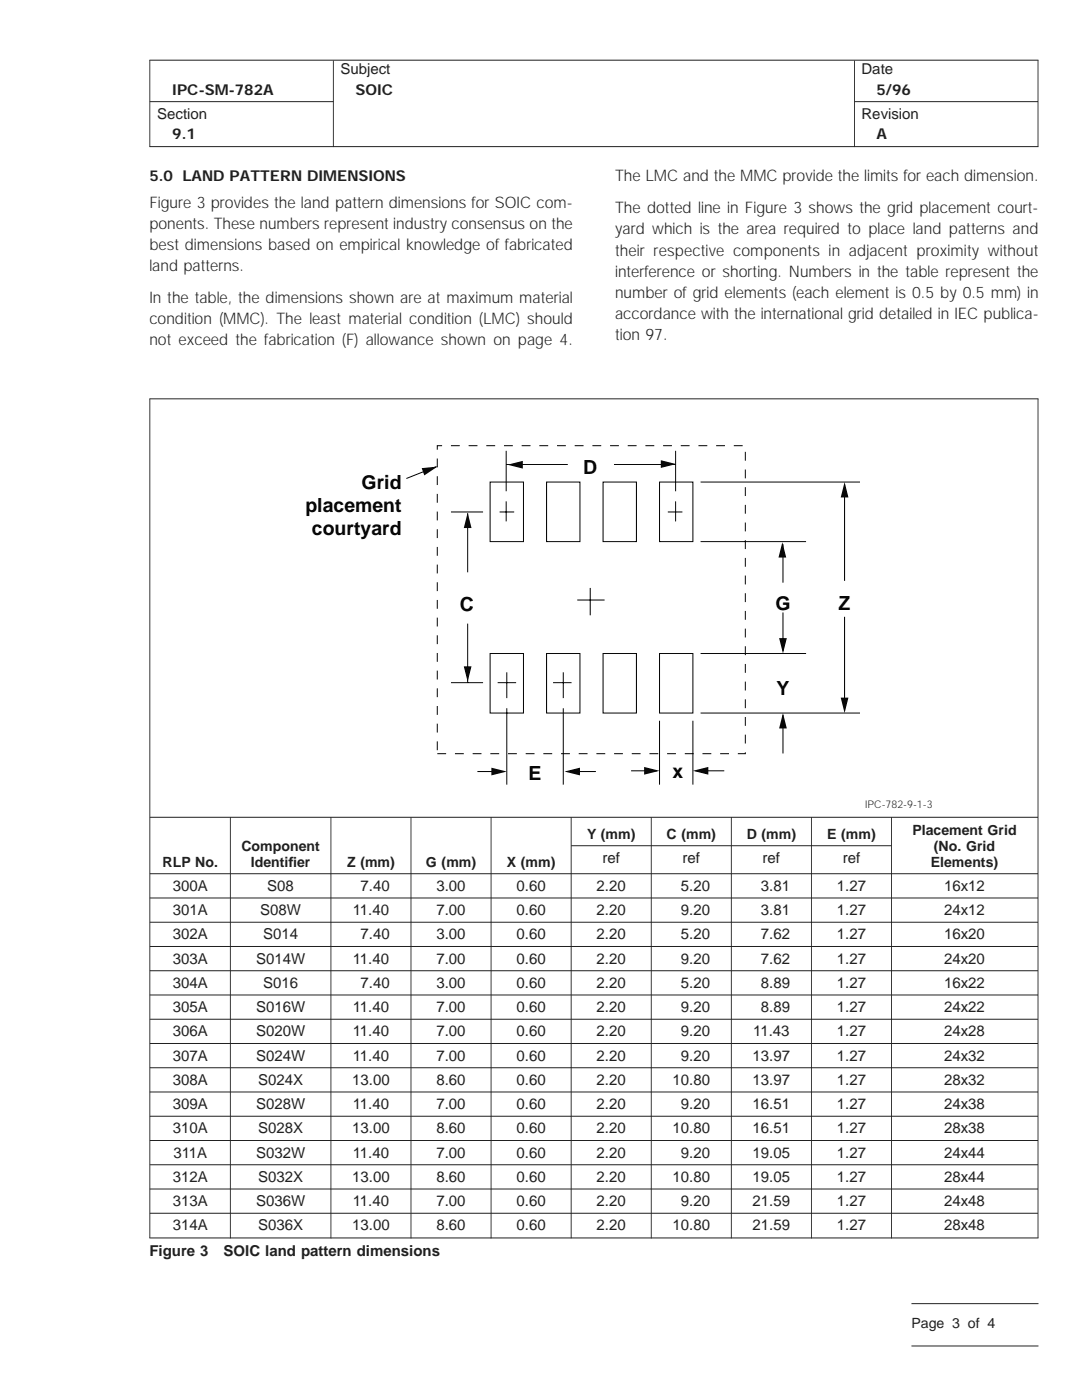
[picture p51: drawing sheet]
<svg xmlns="http://www.w3.org/2000/svg" width="216mm" height="279mm" viewBox="0 0 216 279" stroke-linecap="round" stroke-linejoin="round" font-family="sans-serif">
<defs><g id="words">
<g font-size="3.9">
<text x="116.4" y="94.6">D</text>
<text x="72.2" y="97.5">Grid</text>
<text x="60.9" y="102.2">placement</text>
<text x="62.2" y="106.8">courtyard</text>
<text x="91.8" y="122">C</text>
<text x="154.7" y="121.7">G</text>
<text x="167.3" y="121.7">Z</text>
<text x="154.9" y="138.6">Y</text>
<text x="105.5" y="155.7">E</text>
<text x="134.2" y="155.2">x</text>
</g>
<g font-size="3.2" fill="#231f20">
<text x="29.8" y="41.5">Figure 3 provides the land pattern dimensions for SOIC com-</text>
<text x="122.7" y="36.2">The LMC and the MMC provide the limits for each dimension.</text>
<text x="29.8" y="45.7">ponents. These numbers represent industry consensus on the</text>
<text x="122.7" y="42.5">The dotted line in Figure 3 shows the grid placement court-</text>
<text x="122.7" y="46.8">yard which is the area required to place land patterns and</text>
<text x="29.8" y="49.9">best dimensions based on empirical knowledge of fabricated</text>
<text x="122.7" y="51">their respective components in adjacent proximity without</text>
<text x="29.8" y="54.2">land patterns.</text>
<text x="122.7" y="55.2">interference or shorting. Numbers in the table represent the</text>
<text x="122.7" y="59.4">number of grid elements (each element is 0.5 by 0.5 mm) in</text>
<text x="29.8" y="60.5">In the table, the dimensions shown are at maximum material</text>
<text x="29.8" y="64.7">condition (MMC). The least material condition (LMC) should</text>
<text x="122.7" y="63.7">accordance with the international grid detailed in IEC publica-</text>
<text x="29.8" y="68.9">not exceed the fabrication (F) allowance shown on page 4.</text>
<text x="122.7" y="67.9">tion 97.</text>
</g>
<g font-size="3" fill="#231f20">
<text x="67.9" y="14.8">Subject</text>
<text x="171.9" y="14.8">Date</text>
<text x="31.4" y="23.7">Section</text>
<text x="34.4" y="18.9">IPC-SM-782A</text>
<text x="70.9" y="18.9">SOIC</text>
<text x="171.9" y="23.7">Revision</text>
<text x="174.9" y="18.9">5/96</text>
<text x="34.4" y="27.8">9.1</text>
<text x="174.9" y="27.8">A</text>
<text x="29.8" y="36.1">5.0 LAND PATTERN DIMENSIONS</text>
<text x="120.2" y="172.2">ref</text>
<text x="136.2" y="172.2">ref</text>
<text x="152.2" y="172.2">ref</text>
<text x="168.2" y="172.2">ref</text>
<text x="34.5" y="177.8">300A</text>
<text x="53.3" y="177.8">S08</text>
<text x="71.9" y="177.8">7.40</text>
<text x="87.1" y="177.8">3.00</text>
<text x="103.1" y="177.8">0.60</text>
<text x="119" y="177.8">2.20</text>
<text x="135.9" y="177.8">5.20</text>
<text x="151.8" y="177.8">3.81</text>
<text x="167" y="177.8">1.27</text>
<text x="188.4" y="177.8">16x12</text>
<text x="34.5" y="182.6">301A</text>
<text x="51.9" y="182.6">S08W</text>
<text x="70.4" y="182.6">11.40</text>
<text x="87.1" y="182.6">7.00</text>
<text x="103.1" y="182.6">0.60</text>
<text x="119" y="182.6">2.20</text>
<text x="135.9" y="182.6">9.20</text>
<text x="151.8" y="182.6">3.81</text>
<text x="167" y="182.6">1.27</text>
<text x="188.4" y="182.6">24x12</text>
<text x="34.5" y="187.5">302A</text>
<text x="52.5" y="187.5">S014</text>
<text x="71.9" y="187.5">7.40</text>
<text x="87.1" y="187.5">3.00</text>
<text x="103.1" y="187.5">0.60</text>
<text x="119" y="187.5">2.20</text>
<text x="135.9" y="187.5">5.20</text>
<text x="151.8" y="187.5">7.62</text>
<text x="167" y="187.5">1.27</text>
<text x="188.4" y="187.5">16x20</text>
<text x="34.5" y="192.3">303A</text>
<text x="34.5" y="197.2">304A</text>
<text x="51.1" y="192.3">S014W</text>
<text x="52.5" y="197.2">S016</text>
<text x="70.4" y="192.3">11.40</text>
<text x="71.9" y="197.2">7.40</text>
<text x="87.1" y="192.3">7.00</text>
<text x="87.1" y="197.2">3.00</text>
<text x="103.1" y="192.3">0.60</text>
<text x="103.1" y="197.2">0.60</text>
<text x="119" y="192.3">2.20</text>
<text x="119" y="197.2">2.20</text>
<text x="135.9" y="192.3">9.20</text>
<text x="135.9" y="197.2">5.20</text>
<text x="151.8" y="192.3">7.62</text>
<text x="151.8" y="197.2">8.89</text>
<text x="167" y="192.3">1.27</text>
<text x="167" y="197.2">1.27</text>
<text x="188.4" y="192.3">24x20</text>
<text x="188.4" y="197.2">16x22</text>
<text x="34.5" y="202">305A</text>
<text x="51.1" y="202">S016W</text>
<text x="70.4" y="202">11.40</text>
<text x="87.1" y="202">7.00</text>
<text x="103.1" y="202">0.60</text>
<text x="119" y="202">2.20</text>
<text x="135.9" y="202">9.20</text>
<text x="151.8" y="202">8.89</text>
<text x="167" y="202">1.27</text>
<text x="188.4" y="202">24x22</text>
<text x="34.5" y="206.8">306A</text>
<text x="51.1" y="206.8">S020W</text>
<text x="70.4" y="206.8">11.40</text>
<text x="87.1" y="206.8">7.00</text>
<text x="103.1" y="206.8">0.60</text>
<text x="119" y="206.8">2.20</text>
<text x="135.9" y="206.8">9.20</text>
<text x="150.3" y="206.8">11.43</text>
<text x="167" y="206.8">1.27</text>
<text x="188.4" y="206.8">24x28</text>
<text x="34.5" y="211.7">307A</text>
<text x="51.1" y="211.7">S024W</text>
<text x="70.4" y="211.7">11.40</text>
<text x="87.1" y="211.7">7.00</text>
<text x="103.1" y="211.7">0.60</text>
<text x="119" y="211.7">2.20</text>
<text x="135.9" y="211.7">9.20</text>
<text x="150.2" y="211.7">13.97</text>
<text x="167" y="211.7">1.27</text>
<text x="188.4" y="211.7">24x32</text>
<text x="34.5" y="216.5">308A</text>
<text x="34.5" y="221.4">309A</text>
<text x="51.1" y="221.4">S028W</text>
<text x="51.5" y="216.5">S024X</text>
<text x="70.3" y="216.5">13.00</text>
<text x="70.4" y="221.4">11.40</text>
<text x="87.1" y="221.4">7.00</text>
<text x="87.1" y="216.5">8.60</text>
<text x="103.1" y="221.4">0.60</text>
<text x="103.1" y="216.5">0.60</text>
<text x="119" y="221.4">2.20</text>
<text x="119" y="216.5">2.20</text>
<text x="134.2" y="216.5">10.80</text>
<text x="135.9" y="221.4">9.20</text>
<text x="150.2" y="221.4">16.51</text>
<text x="150.2" y="216.5">13.97</text>
<text x="167" y="221.4">1.27</text>
<text x="167" y="216.5">1.27</text>
<text x="188.4" y="221.4">24x38</text>
<text x="188.4" y="216.5">28x32</text>
<text x="34.5" y="226.2">310A</text>
<text x="51.5" y="226.2">S028X</text>
<text x="70.3" y="226.2">13.00</text>
<text x="87.1" y="226.2">8.60</text>
<text x="103.1" y="226.2">0.60</text>
<text x="119" y="226.2">2.20</text>
<text x="134.2" y="226.2">10.80</text>
<text x="150.2" y="226.2">16.51</text>
<text x="167" y="226.2">1.27</text>
<text x="188.4" y="226.2">28x38</text>
<text x="34.6" y="231">311A</text>
<text x="51.1" y="231">S032W</text>
<text x="70.4" y="231">11.40</text>
<text x="87.1" y="231">7.00</text>
<text x="103.1" y="231">0.60</text>
<text x="119" y="231">2.20</text>
<text x="135.9" y="231">9.20</text>
<text x="150.2" y="231">19.05</text>
<text x="167" y="231">1.27</text>
<text x="188.4" y="231">24x44</text>
<text x="34.5" y="235.9">312A</text>
<text x="51.5" y="235.9">S032X</text>
<text x="70.3" y="235.9">13.00</text>
<text x="87.1" y="235.9">8.60</text>
<text x="103.1" y="235.9">0.60</text>
<text x="119" y="235.9">2.20</text>
<text x="134.2" y="235.9">10.80</text>
<text x="150.2" y="235.9">19.05</text>
<text x="167" y="235.9">1.27</text>
<text x="188.4" y="235.9">28x44</text>
<text x="34.5" y="240.7">313A</text>
<text x="34.5" y="245.6">314A</text>
<text x="51.1" y="240.7">S036W</text>
<text x="51.5" y="245.6">S036X</text>
<text x="70.3" y="245.6">13.00</text>
<text x="70.4" y="240.7">11.40</text>
<text x="87.1" y="240.7">7.00</text>
<text x="87.1" y="245.6">8.60</text>
<text x="103.1" y="240.7">0.60</text>
<text x="103.1" y="245.6">0.60</text>
<text x="119" y="240.7">2.20</text>
<text x="119" y="245.6">2.20</text>
<text x="134.2" y="245.6">10.80</text>
<text x="135.9" y="240.7">9.20</text>
<text x="150.2" y="240.7">21.59</text>
<text x="150.2" y="245.6">21.59</text>
<text x="167" y="240.7">1.27</text>
<text x="167" y="245.6">1.27</text>
<text x="188.4" y="240.7">24x48</text>
<text x="188.4" y="245.6">28x48</text>
<text x="29.8" y="250.6">Figure 3</text>
<text x="44.6" y="250.6">SOIC land pattern dimensions</text>
</g>
<g font-size="2.8" fill="#231f20">
<text x="117.1" y="167.4">Y (mm)</text>
<text x="133" y="167.4">C (mm)</text>
<text x="149" y="167.4">D (mm)</text>
<text x="165.1" y="167.4">E (mm)</text>
<text x="182.1" y="166.6">Placement Grid</text>
<text x="32.4" y="173">RLP No.</text>
<text x="48.2" y="169.8">Component</text>
<text x="50.1" y="173">Identif</text>
<text x="57.6" y="173">ier</text>
<text x="69.2" y="173">Z (mm)</text>
<text x="85" y="173">G (mm)</text>
<text x="101.1" y="173">X (mm)</text>
<text x="185.7" y="173">Elements)</text>
<text x="186.4" y="169.8">(No. Grid</text>
<text x="181.9" y="265">Page 3 of 4</text>
</g>
<text font-size="2.1" fill="#231f20" x="172.6" y="161.2">IPC-782-9-1-3</text>
</g></defs>
<g fill="none" stroke="#231f20" stroke-width=".2">
<path d="M29.8 12h177.4M29.8 29.3h177.4M29.9 20.3h36.6M170.5 20.3h36.6M29.8 79.6h177.4M29.9 163.1h177.2M29.9 174.4h177.2M29.9 179.2h177.2M114 168.8h63.9M29.9 184.1h177.2M29.9 188.9h177.2M29.9 193.7h177.2"/>
<path d="M29.9 198.6h177.2M29.9 203.4h177.2M29.9 208.3h177.2M29.9 213.1h177.2M29.9 217.9h177.2M29.9 222.8h177.2M29.9 227.6h177.2M29.9 232.5h177.2M29.9 237.3h177.2M29.8 247.1h177.4M29.9 242.1h177.2M181.9 260.2h25.3"/>
<path d="M181.9 268.6h25.3"/>
</g>
<path d="M29.8 163.3h.2M207 163.3h.2" fill="none" stroke="#231f20" stroke-width="167.5" stroke-linecap="butt"/>
<path d="M45.9 205.1h.2M65.9 205.1h.2M81.9 205.1h.2M97.9 205.1h.2M113.9 205.1h.2M129.9 205.1h.1M145.8 205.1h.2M161.8 205.1h.2M177.8 205.1h.2" fill="none" stroke="#231f20" stroke-width="84" stroke-linecap="butt"/>
<g fill="none" stroke="#000" stroke-width=".2">
<path d="M87.1 93.1l-6 2.4M97.8 96.2h6.7v11.9h-6.7zM101 90v8M101 92.7h12.3M109.1 96.2h6.6v11.9h-6.6zM120.3 96.2h6.7v11.9h-6.7zM122.5 92.7h12.3M131.6 96.2h6.7v11.9h-6.7zM134.8 90v8M139.8 96.2h31.8M168.5 96.7v19.2M90 102.2h6.4"/>
<path d="M93.3 102.4v11.8M99.7 102.2h2.9M101 100.1v4M115.2 119.7h5.4M117.8 117.3v5.5M133.3 102.2h2.9M134.8 100.1v4M139.8 108.1h21M156.2 108.6v7.7M90 136.2h6.4M93.3 124.5v11.7M97.8 130.4h6.7v11.9h-6.7z"/>
<path d="M99.3 136.2h3.7M101.1 134.2v5.1M109.1 130.4h6.6v11.9h-6.6zM110.4 136.2h3.6M112.4 134.2v5.1M120.3 130.4h6.7v11.9h-6.7zM131.6 130.4h6.7v11.9h-6.7zM139.8 130.4h21M156.2 122.2v7.7M168.5 123.1v18.7M95.3 154h5.3M101.1 141.3v15.3"/>
<path d="M112.4 141.3v15.3M113.2 154h5.7M125.9 153.8h5.2M131.6 143.8v12.8M138.3 143.8v12.8M138.8 153.8h5.7M139.8 142.3h31.8M156.2 142.7v7.7"/>
</g>
<path d="M87.3 88.9h61.4v61.5h-61.4z" fill="none" stroke="#000" stroke-width=".2" stroke-dasharray="1.8 1.8" stroke-linecap="butt"/>
<g fill="#000">
<path d="M84.1 93.4l3.2-.3-2.6 1.8zM101.3 92.7l3-.7v1.5zM131.9 91.8l3 .8-3 .8zM168.5 96.2l.8 3.1h-1.5zM93.3 102.3l.8 3.1h-1.6zM156.1 108.2l.8 3.1h-1.6zM92.5 133h1.6l-.8 3.1zM155.5 127.3h1.5l-.8 3.1zM167.8 139.2h1.5l-.8 3.1zM98.1 153.2l3 .8-3 .7zM112.6 154l3.1-.8v1.5zM128.5 153.1l3.1 .7-3.1 .8z"/>
<path d="M138.3 153.8l3-.7v1.5zM156.2 142.3l.8 3.1h-1.5z"/>
</g>
<path d="M29.8 20.6h.2M66.4 20.7h.2M170.4 20.7h.2M207 20.6h.2" fill="none" stroke="#231f20" stroke-width="17.2" stroke-linecap="butt"/>
<use href="#words"/>
</svg>
